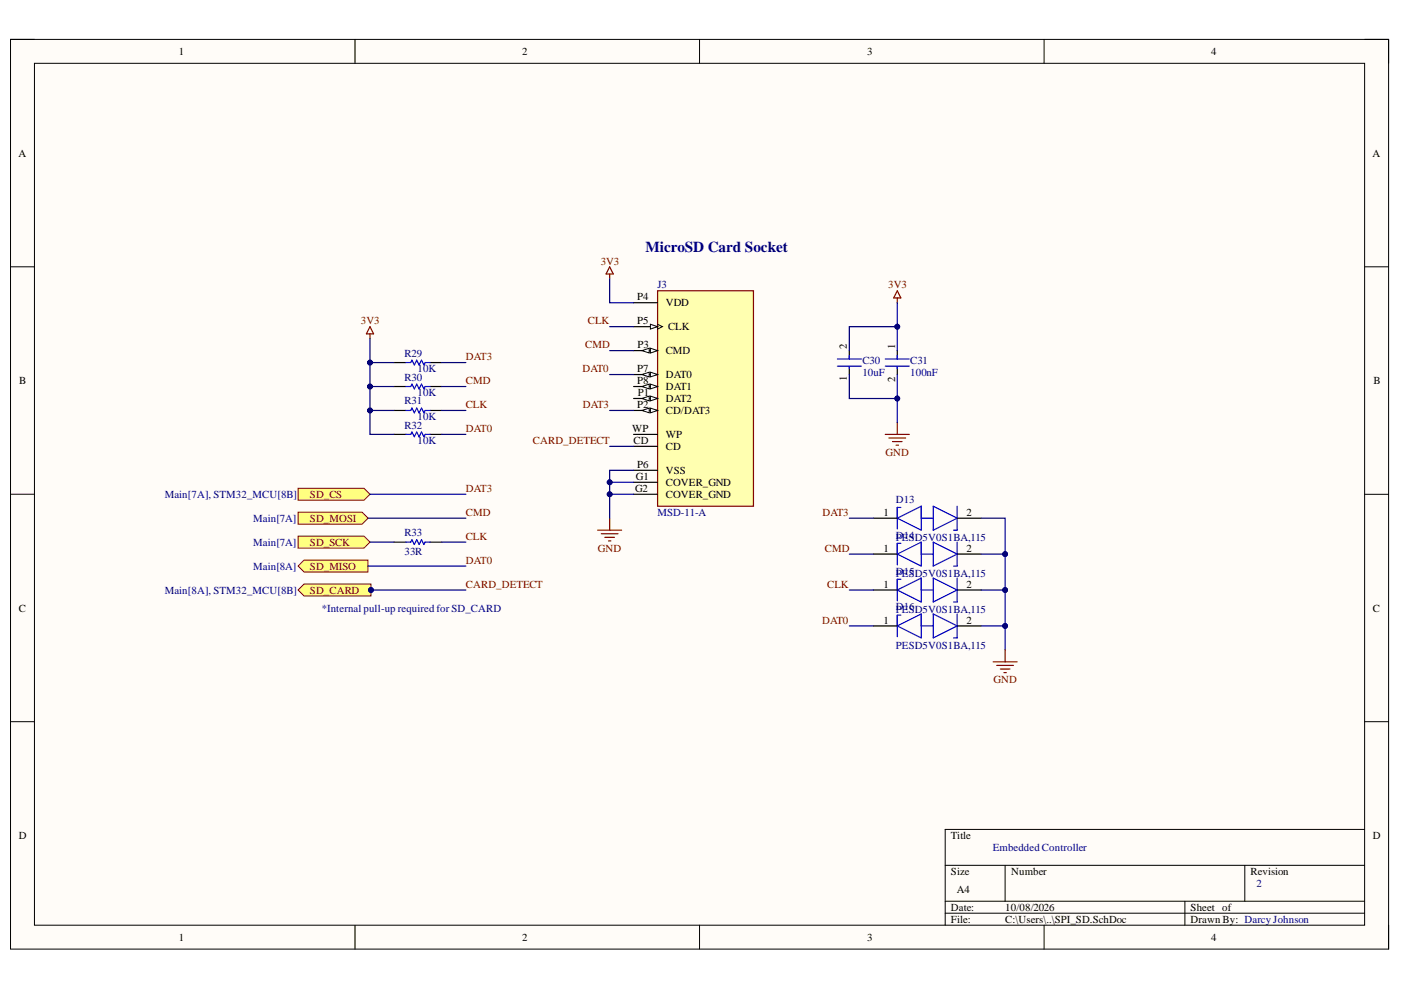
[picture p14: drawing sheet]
<svg xmlns="http://www.w3.org/2000/svg" width="297mm" height="210mm" viewBox="0 0 297 210" stroke-linecap="round" stroke-linejoin="round" font-family="sans-serif">
<defs><g id="words">
<text font-size="3.2" fill="#000080" x="136.8" y="53.4">MicroSD Card Socket</text>
<g font-size="2.3">
<text x="37.9" y="11.7">1</text>
<text x="110.7" y="11.7">2</text>
<text x="183.9" y="11.7">3</text>
<text x="256.8" y="11.7">4</text>
<text x="3.9" y="33.3">A</text>
<text x="291" y="33.3">A</text>
<text x="135.1" y="63.7">P4</text>
<text x="141.1" y="65">VDD</text>
<text x="135.1" y="68.8">P5</text>
<text x="141.7" y="70">CLK</text>
<text x="135.1" y="73.8">P3</text>
<text x="141.1" y="75.1">CMD</text>
<text x="179.5" y="74.1" transform="rotate(-90 179.5 74.1)">2</text>
<text x="189.8" y="74.1" transform="rotate(-90 189.8 74.1)">1</text>
<text x="4.1" y="81.4">B</text>
<text x="135.1" y="78.9">P7</text>
<text x="135.1" y="81.4">P8</text>
<text x="135.2" y="84">P1</text>
<text x="141.1" y="80.2">DAT0</text>
<text x="141.1" y="82.7">DAT1</text>
<text x="179.5" y="80.8" transform="rotate(-90 179.5 80.8)">1</text>
<text x="189.8" y="80.9" transform="rotate(-90 189.8 80.9)">2</text>
<text x="291.2" y="81.4">B</text>
<text x="135.1" y="86.5">P2</text>
<text x="141.1" y="85.2">DAT2</text>
<text x="141.1" y="87.8">CD/DAT3</text>
<text x="134" y="91.7">WP</text>
<text x="134.3" y="94.2">CD</text>
<text x="141.1" y="92.9">WP</text>
<text x="141.1" y="95.5">CD</text>
<text x="134.8" y="101.8">G1</text>
<text x="135.1" y="99.3">P6</text>
<text x="141.1" y="100.5">VSS</text>
<text x="134.6" y="104.3">G2</text>
<text x="141.1" y="103.1">COVER_GND</text>
<text x="141.1" y="105.6">COVER_GND</text>
<text x="187.3" y="109.4">1</text>
<text x="204.9" y="109.4">2</text>
<text x="187.3" y="117">1</text>
<text x="204.9" y="117">2</text>
<text x="187.3" y="124.6">1</text>
<text x="204.9" y="124.6">2</text>
<text x="4" y="129.7">C</text>
<text x="291.1" y="129.7">C</text>
<text x="187.3" y="132.2">1</text>
<text x="204.9" y="132.2">2</text>
<text x="4" y="177.9">D</text>
<text x="201.6" y="177.9">Title</text>
<text x="291.1" y="177.9">D</text>
<text x="201.6" y="185.5">Size</text>
<text x="214.4" y="185.5">Number</text>
<text x="265.1" y="185.5">Revision</text>
<text x="202.9" y="189.3">A4</text>
<text x="201.6" y="193.1">Date:</text>
<text x="201.6" y="195.7">File:</text>
<text x="213.1" y="193.1">10/08/2026</text>
<text x="213.1" y="195.7">C:\Users\..\SPI_SD.SchDoc</text>
<text x="252.4" y="193.1">Sheet of</text>
<text x="252.4" y="195.7">Drawn By: Darcy Johnson</text>
<text x="37.9" y="199.5">1</text>
<text x="110.7" y="199.5">2</text>
<text x="183.9" y="199.5">3</text>
<text x="256.8" y="199.5">4</text>
</g>
<g font-size="2.3" fill="#800000">
<text x="127.4" y="56.1">3V3</text>
<text x="188.3" y="61.2">3V3</text>
<text x="76.5" y="68.8">3V3</text>
<text x="124.7" y="68.8">CLK</text>
<text x="98.8" y="76.4">DAT3</text>
<text x="124.1" y="73.8">CMD</text>
<text x="98.8" y="81.4">CMD</text>
<text x="123.5" y="78.9">DAT0</text>
<text x="98.8" y="86.5">CLK</text>
<text x="123.6" y="86.5">DAT3</text>
<text x="98.8" y="91.7">DAT0</text>
<text x="113" y="94.2">CARD_DETECT</text>
<text x="187.7" y="96.7">GND</text>
<text x="65.7" y="105.6">SD_CS</text>
<text x="98.8" y="104.3">DAT3</text>
<text x="65.7" y="110.7">SD_MOSI</text>
<text x="98.8" y="109.4">CMD</text>
<text x="174.4" y="109.4">DAT3</text>
<text x="65.7" y="115.7">SD_SCK</text>
<text x="98.8" y="114.5">CLK</text>
<text x="98.8" y="119.5">DAT0</text>
<text x="126.8" y="117">GND</text>
<text x="174.9" y="117">CMD</text>
<text x="65.7" y="120.8">SD_MISO</text>
<text x="65.7" y="125.9">SD_CARD</text>
<text x="98.8" y="124.6">CARD_DETECT</text>
<text x="175.4" y="124.6">CLK</text>
<text x="174.3" y="132.2">DAT0</text>
<text x="210.7" y="144.9">GND</text>
</g>
<g font-size="2.3" fill="#000080">
<text x="139.4" y="61.2">J3</text>
<text x="85.8" y="75.6">R29</text>
<text x="182.8" y="77.1">C30</text>
<text x="193" y="77.1">C31</text>
<text x="85.8" y="80.7">R30</text>
<text x="88.5" y="84">10K</text>
<text x="88.5" y="78.9">10K</text>
<text x="182.8" y="79.7">10uF</text>
<text x="193" y="79.7">100nF</text>
<text x="85.8" y="85.7">R31</text>
<text x="88.5" y="89.1">10K</text>
<text x="85.8" y="90.9">R32</text>
<text x="88.5" y="94.2">10K</text>
<text x="34.9" y="105.6">Main[7A], STM32_MCU[8B]</text>
<text x="189.9" y="106.6">D13</text>
<text x="53.7" y="110.7">Main[7A]</text>
<text x="85.8" y="113.7">R33</text>
<text x="139.4" y="109.4">MSD-11-A</text>
<text x="53.7" y="115.7">Main[7A]</text>
<text x="85.8" y="117.8">33R</text>
<text x="189.9" y="114.7">PESD5V0S1BA,115</text>
<text x="189.9" y="114.2">D14</text>
<text x="34.9" y="125.9">Main[8A], STM32_MCU[8B]</text>
<text x="53.7" y="120.8">Main[8A]</text>
<text x="189.9" y="122.3">PESD5V0S1BA,115</text>
<text x="189.9" y="121.8">D15</text>
<text x="68.2" y="129.7">*Internal pull-up required for SD_CARD</text>
<text x="189.9" y="129.9">PESD5V0S1BA,115</text>
<text x="189.9" y="129.4">D16</text>
<text x="189.9" y="137.5">PESD5V0S1BA,115</text>
<text x="210.5" y="180.5">Embedded Controller</text>
<text x="266.4" y="188.1">2</text>
</g>
</g></defs>
<path d="M2.2 8.4h292.2v192.8h-292.2z" fill-rule="evenodd" fill="#fffcf8"/>
<path d="M2.2 8.4h292.2v192.8h-292.2z" fill="none" stroke="#000" stroke-width=".21"/>
<path d="M7.3 13.4h282v182.8h-282z" fill-rule="evenodd" fill="#fffcf8"/>
<g fill="none" stroke="#000" stroke-width=".21">
<path d="M2.2 8.3h5.1M7.3 13.4h282v182.8h-282zM75.3 8.3v5.1M148.3 8.3v5.1M221.4 8.4v5M289.3 8.4h5.1v5M2.2 56.6h5.1M289.3 56.6h5.1M2.2 104.8h5.1M289.3 104.8h5.1M2.2 153h5.1M289.3 153h5.1"/>
<path d="M289.3 175.9h-88.9v20.3M75.3 196.2v5M148.3 196.2v5M200.4 183.5h88.9M200.4 191.1h88.9M200.4 193.6h88.9M213.1 183.5v7.6M221.4 196.2v5M251.2 191.1v5.1M263.9 183.5v7.6M294.4 196.2v5"/>
</g>
<path d="M139.4 61.6h20.3v45.7h-20.3z" fill-rule="evenodd" fill="#ffffb0"/>
<path d="M139.4 61.6h20.3v45.7h-20.3z" fill="none" stroke="#800000" stroke-width=".25"/>
<path d="M134.3 64.2h5.1M134.3 69.3h5.1" fill="none" stroke="#000" stroke-width=".25"/>
<path d="M137.9 68.8l1.5 .5-1.5 .5z" fill="#f8fcff"/>
<path d="M137.9 68.8l1.5 .5-1.5 .5zM139.4 68.8l1 .5-1 .5" fill="none" stroke="#000" stroke-width=".21"/>
<path d="M134.3 74.3h5.1" fill="none" stroke="#000" stroke-width=".25"/>
<path d="M137.9 73.8l1.5 .5-1.5 .5z" fill="#f8fcff"/>
<path d="M137.9 73.8l1.5 .5-1.5 .5z" fill="none" stroke="#000" stroke-width=".21"/>
<path d="M136.1 74.3l1.5-.5v1z" fill="#f8fcff"/>
<path d="M136.1 74.3l1.5-.5v1z" fill="none" stroke="#000" stroke-width=".21"/>
<path d="M134.3 79.4h5.1" fill="none" stroke="#000" stroke-width=".25"/>
<path d="M137.9 78.9l1.5 .5-1.5 .5z" fill="#f8fcff"/>
<path d="M137.9 78.9l1.5 .5-1.5 .5z" fill="none" stroke="#000" stroke-width=".21"/>
<path d="M136.1 79.4l1.5-.5v1z" fill="#f8fcff"/>
<path d="M136.1 79.4l1.5-.5v1z" fill="none" stroke="#000" stroke-width=".21"/>
<path d="M134.3 82h5.1" fill="none" stroke="#000" stroke-width=".25"/>
<path d="M137.9 81.4l1.5 .6-1.5 .5z" fill="#f8fcff"/>
<path d="M137.9 81.4l1.5 .6-1.5 .5z" fill="none" stroke="#000" stroke-width=".21"/>
<path d="M136.1 82l1.5-.6v1.1z" fill="#f8fcff"/>
<path d="M136.1 82l1.5-.6v1.1z" fill="none" stroke="#000" stroke-width=".21"/>
<path d="M134.3 84.5h5.1" fill="none" stroke="#000" stroke-width=".25"/>
<path d="M137.9 84l1.5 .5-1.5 .5z" fill="#f8fcff"/>
<path d="M137.9 84l1.5 .5-1.5 .5z" fill="none" stroke="#000" stroke-width=".21"/>
<path d="M136.1 84.5l1.5-.5v1z" fill="#f8fcff"/>
<path d="M136.1 84.5l1.5-.5v1z" fill="none" stroke="#000" stroke-width=".21"/>
<path d="M134.3 87h5.1" fill="none" stroke="#000" stroke-width=".25"/>
<path d="M137.9 86.5l1.5 .5-1.5 .5z" fill="#f8fcff"/>
<path d="M137.9 86.5l1.5 .5-1.5 .5z" fill="none" stroke="#000" stroke-width=".21"/>
<path d="M136.1 87l1.5-.5v1z" fill="#f8fcff"/>
<path d="M136.1 87l1.5-.5v1z" fill="none" stroke="#000" stroke-width=".21"/>
<g fill="none" stroke="#000" stroke-width=".25">
<path d="M83.5 76.9h2.6M91.2 76.9h2.5M83.5 92.1h2.6M83.5 87h2.6M83.5 82h2.6M91.2 92.1h2.5M91.2 87h2.5M91.2 82h2.5M134.3 92.1h5.1M134.3 94.6h5.1M134.3 99.7h5.1M134.3 102.3h5.1"/>
<path d="M134.3 104.8h5.1"/>
</g>
<path d="M86.1 76.9h1l.2-.5 .5 1 .6-1 .5 1 .5-1 .5 1 .2-.5h1.1M86.1 92.1h1l.2-.5 .5 1 .6-1 .5 1 .5-1 .5 1 .2-.5h1.1M86.1 87h1l.2-.5 .5 1 .6-1 .5 1 .5-1 .5 1 .2-.5h1.1M86.1 82h1l.2-.6 .5 1.1 .6-1.1 .5 1.1 .5-1.1 .5 1.1 .2-.5h1.1" fill="none" stroke="#00f" stroke-width=".25"/>
<path d="M129.3 58.1v1M129.3 56.6l.7 1.5h-1.5zM78.4 69.3l.8 1.5h-1.5zM78.4 70.8v1M126.7 112.4h5.1M127.5 113.2h3.5M128.2 113.9h2.1M129 114.7h.5M129.3 109.9v2.5" fill="none" stroke="#800000" stroke-width=".25"/>
<path d="M63.2 103.5h14l1.2 1.3-1.2 1.3h-14z" fill-rule="evenodd" fill="#ffff80"/>
<path d="M63.2 103.5h14l1.2 1.3-1.2 1.3h-14z" fill="none" stroke="#800000" stroke-width=".21"/>
<path d="M63.2 108.6h13.6l1.2 1.3-1.2 1.2h-13.6z" fill-rule="evenodd" fill="#ffff80"/>
<path d="M63.2 108.6h13.6l1.2 1.3-1.2 1.2h-13.6z" fill="none" stroke="#800000" stroke-width=".21"/>
<path d="M63.2 113.7h14l1.2 1.2-1.2 1.3h-14z" fill-rule="evenodd" fill="#ffff80"/>
<path d="M63.2 113.7h14l1.2 1.2-1.2 1.3h-14z" fill="none" stroke="#800000" stroke-width=".21"/>
<path d="M64.5 118.7h13.5v2.6h-13.5l-1.3-1.3z" fill-rule="evenodd" fill="#ffff80"/>
<path d="M64.5 118.7h13.5v2.6h-13.5l-1.3-1.3z" fill="none" stroke="#800000" stroke-width=".21"/>
<path d="M63.2 125.1l1.3-1.3h14.2v2.6h-14.2z" fill-rule="evenodd" fill="#ffff80"/>
<path d="M63.2 125.1l1.3-1.3h14.2v2.6h-14.2z" fill="none" stroke="#800000" stroke-width=".21"/>
<circle cx="78.7" cy="125.1" r=".51" fill="#000080"/>
<circle cx="78.7" cy="125.1" r=".51" fill="none" stroke="#000080" stroke-width=".21"/>
<g fill="none" stroke="#000" stroke-width=".25">
<path d="M180.1 74.3v1.8M180.1 77.9v1.5M190.2 74.3v1.8M190.2 77.9v1.5M83.5 114.9h2.6M91.2 114.9h2.5M185.2 109.9h5M185.2 117.5h5M202.9 109.9h5.1M202.9 117.5h5.1M185.2 125.1h5M185.2 132.7h5"/>
<path d="M202.9 125.1h5.1M202.9 132.7h5.1"/>
</g>
<g fill="none" stroke="#00f" stroke-width=".25">
<path d="M177.5 76.1h5.1M177.5 77.6h5.1M180.1 75.4v.7M180.1 77.9v.2M187.7 76.1h5.1M187.7 77.6h5.1M190.2 75.4v.7M190.2 77.9v.2M86.1 114.9h1l.2-.5 .5 1.1 .6-1.1 .5 1.1 .5-1.1 .5 1.1 .2-.6h1.1M190.2 109.9l5.1-2.6v5.1zM190.2 117.5l5.1-2.6v5.1zM191 107.6h-.8v4.6"/>
<path d="M191 115.2h-.8v4.6M195.3 109.9h2.6M195.3 117.5h2.6M197.9 107.3l5 2.6-5 2.5zM197.9 114.9l5 2.6-5 2.5zM202.9 107.3v5.1h-.7M202.9 114.9v5.1h-.7M190.2 125.1l5.1-2.5v5zM190.2 132.7l5.1-2.5v5.1zM191 122.8h-.8v4.6M191 130.4h-.8v4.6M195.3 125.1h2.6"/>
<path d="M195.3 132.7h2.6M197.9 122.6l5 2.5-5 2.5zM197.9 130.2l5 2.5-5 2.6zM202.9 122.6v5h-.7M202.9 130.2v5.1h-.7"/>
</g>
<path d="M190.2 63.2v1M190.2 61.7l.8 1.5h-1.5zM187.7 92.1h5.1M188.5 92.9h3.5M189.2 93.6h2.1M190 94.4h.5M190.2 89.6v2.5" fill="none" stroke="#800000" stroke-width=".25"/>
<path d="M93.7 76.9h5.1M83.5 87h-5.1v5.1h5.1M93.7 82h5.1M93.7 87h5.1M93.7 92.1h5.1" fill="none" stroke="#000080" stroke-width=".25"/>
<circle cx="78.4" cy="87" r=".51" fill="#000080"/>
<circle cx="78.4" cy="87" r=".51" fill="none" stroke="#000080" stroke-width=".21"/>
<path d="M83.5 82h-5.1v5" fill="none" stroke="#000080" stroke-width=".25"/>
<circle cx="78.4" cy="87" r=".51" fill="#000080"/>
<circle cx="78.4" cy="87" r=".51" fill="none" stroke="#000080" stroke-width=".21"/>
<circle cx="78.4" cy="82" r=".51" fill="#000080"/>
<circle cx="78.4" cy="82" r=".51" fill="none" stroke="#000080" stroke-width=".21"/>
<path d="M83.5 76.9h-5.1v5.1" fill="none" stroke="#000080" stroke-width=".25"/>
<circle cx="78.4" cy="82" r=".51" fill="#000080"/>
<circle cx="78.4" cy="82" r=".51" fill="none" stroke="#000080" stroke-width=".21"/>
<circle cx="78.4" cy="76.9" r=".51" fill="#000080"/>
<circle cx="78.4" cy="76.9" r=".51" fill="none" stroke="#000080" stroke-width=".21"/>
<path d="M78.4 71.8v5.1" fill="none" stroke="#000080" stroke-width=".25"/>
<circle cx="78.4" cy="76.9" r=".51" fill="#000080"/>
<circle cx="78.4" cy="76.9" r=".51" fill="none" stroke="#000080" stroke-width=".21"/>
<path d="M129.3 79.4h5M129.3 74.3h5M129.3 69.3h5M129.3 87h5M134.3 99.7h-5v10.2" fill="none" stroke="#000080" stroke-width=".25"/>
<circle cx="129.3" cy="102.3" r=".51" fill="#000080"/>
<circle cx="129.3" cy="102.3" r=".51" fill="none" stroke="#000080" stroke-width=".21"/>
<circle cx="129.3" cy="104.8" r=".51" fill="#000080"/>
<circle cx="129.3" cy="104.8" r=".51" fill="none" stroke="#000080" stroke-width=".21"/>
<path d="M129.3 104.8h5" fill="none" stroke="#000080" stroke-width=".25"/>
<circle cx="129.3" cy="104.8" r=".51" fill="#000080"/>
<circle cx="129.3" cy="104.8" r=".51" fill="none" stroke="#000080" stroke-width=".21"/>
<path d="M129.3 102.3h5" fill="none" stroke="#000080" stroke-width=".25"/>
<circle cx="129.3" cy="102.3" r=".51" fill="#000080"/>
<circle cx="129.3" cy="102.3" r=".51" fill="none" stroke="#000080" stroke-width=".21"/>
<path d="M129.3 59.1v5.1h5M78 109.9h20.8M78.4 104.8h20.4M78 120h20.8M78.4 125.1h20.4" fill="none" stroke="#000080" stroke-width=".25"/>
<circle cx="78.7" cy="125.1" r=".51" fill="#000080"/>
<circle cx="78.7" cy="125.1" r=".51" fill="none" stroke="#000080" stroke-width=".21"/>
<path d="M180.1 74.3v-5h10.1v5M129.3 94.6h5" fill="none" stroke="#000080" stroke-width=".25"/>
<circle cx="190.2" cy="69.3" r=".51" fill="#000080"/>
<circle cx="190.2" cy="69.3" r=".51" fill="none" stroke="#000080" stroke-width=".21"/>
<path d="M190.2 64.2v5.1" fill="none" stroke="#000080" stroke-width=".25"/>
<circle cx="190.2" cy="69.3" r=".51" fill="#000080"/>
<circle cx="190.2" cy="69.3" r=".51" fill="none" stroke="#000080" stroke-width=".21"/>
<path d="M180.1 79.4v5.1h10.1v-5.1" fill="none" stroke="#000080" stroke-width=".25"/>
<circle cx="190.2" cy="84.5" r=".51" fill="#000080"/>
<circle cx="190.2" cy="84.5" r=".51" fill="none" stroke="#000080" stroke-width=".21"/>
<path d="M190.2 84.5v5.1" fill="none" stroke="#000080" stroke-width=".25"/>
<circle cx="190.2" cy="84.5" r=".51" fill="#000080"/>
<circle cx="190.2" cy="84.5" r=".51" fill="none" stroke="#000080" stroke-width=".21"/>
<path d="M78.4 114.9h5.1M93.7 114.9h5.1M208 109.9h5.1v22.8h-5.1" fill="none" stroke="#000080" stroke-width=".25"/>
<circle cx="213.1" cy="117.5" r=".51" fill="#000080"/>
<circle cx="213.1" cy="117.5" r=".51" fill="none" stroke="#000080" stroke-width=".21"/>
<circle cx="213.1" cy="125.1" r=".51" fill="#000080"/>
<circle cx="213.1" cy="125.1" r=".51" fill="none" stroke="#000080" stroke-width=".21"/>
<circle cx="213.1" cy="132.7" r=".51" fill="#000080"/>
<circle cx="213.1" cy="132.7" r=".51" fill="none" stroke="#000080" stroke-width=".21"/>
<path d="M208 125.1h5.1" fill="none" stroke="#000080" stroke-width=".25"/>
<circle cx="213.1" cy="125.1" r=".51" fill="#000080"/>
<circle cx="213.1" cy="125.1" r=".51" fill="none" stroke="#000080" stroke-width=".21"/>
<path d="M208 117.5h5.1" fill="none" stroke="#000080" stroke-width=".25"/>
<circle cx="213.1" cy="117.5" r=".51" fill="#000080"/>
<circle cx="213.1" cy="117.5" r=".51" fill="none" stroke="#000080" stroke-width=".21"/>
<path d="M213.1 132.7v5.1" fill="none" stroke="#000080" stroke-width=".25"/>
<circle cx="213.1" cy="132.7" r=".51" fill="#000080"/>
<circle cx="213.1" cy="132.7" r=".51" fill="none" stroke="#000080" stroke-width=".21"/>
<path d="M213.1 137.8v2.5M210.6 140.3h5M211.3 141.1h3.6M212.1 141.9h2M212.9 142.6h.5" fill="none" stroke="#800000" stroke-width=".25"/>
<path d="M180.1 109.9h5.1M180.1 117.5h5.1M180.1 125.1h5.1M180.1 132.7h5.1" fill="none" stroke="#000080" stroke-width=".25"/>
<use href="#words"/>
</svg>
